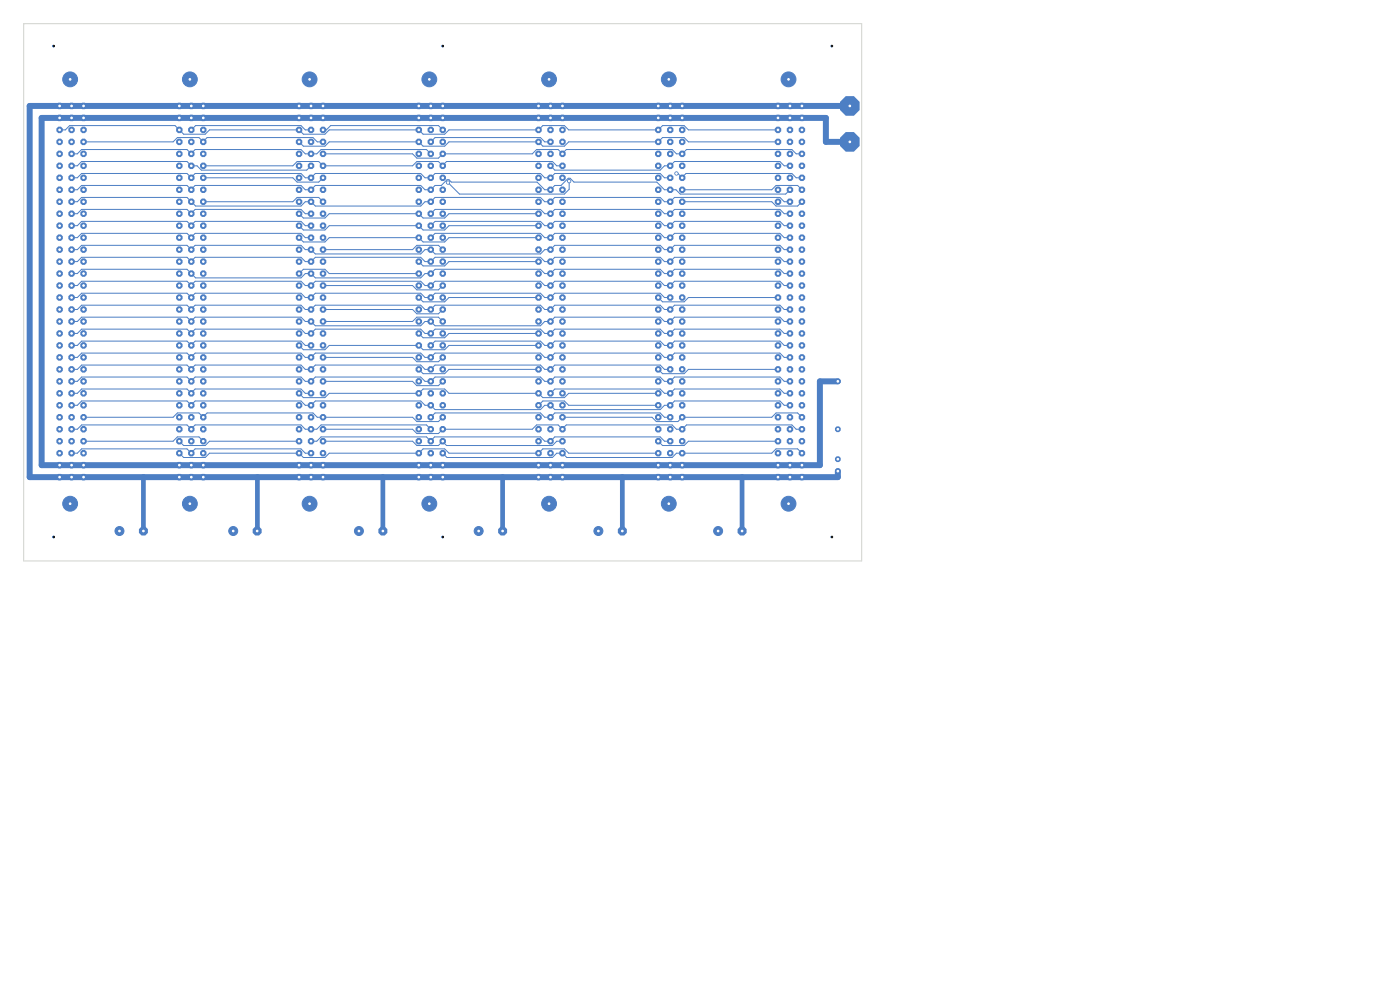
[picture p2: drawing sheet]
<svg xmlns="http://www.w3.org/2000/svg" width="297mm" height="210mm" viewBox="0 0 297 210" stroke-linecap="round" stroke-linejoin="round" font-family="sans-serif">
<circle cx="126.9" cy="112.6" r=".95" fill="#4d7fc4" stroke="#4d7fc4" stroke-width=".21"/>
<circle cx="132" cy="112.6" r="1.03" fill="#4d7fc4"/>
<g fill="#4d7fc4" stroke="#4d7fc4" stroke-width=".21">
<circle cx="91.1" cy="16.8" r="1.57"/>
<circle cx="91.1" cy="106.9" r="1.57"/>
</g>
<g fill="#4d7fc4">
<circle cx="88.8" cy="22.5" r=".74"/>
<circle cx="88.8" cy="25" r=".74"/>
<circle cx="88.8" cy="27.6" r=".74"/>
<circle cx="88.8" cy="30.1" r=".74"/>
<circle cx="88.8" cy="32.6" r=".74"/>
<circle cx="88.8" cy="35.2" r=".74"/>
<circle cx="88.8" cy="37.7" r=".74"/>
<circle cx="88.8" cy="40.3" r=".74"/>
<circle cx="88.8" cy="42.8" r=".74"/>
<circle cx="88.8" cy="45.3" r=".74"/>
<circle cx="88.8" cy="47.9" r=".74"/>
<circle cx="88.8" cy="50.4" r=".74"/>
<circle cx="88.8" cy="53" r=".74"/>
<circle cx="88.8" cy="55.5" r=".74"/>
<circle cx="88.8" cy="58" r=".74"/>
<circle cx="88.8" cy="60.6" r=".74"/>
<circle cx="88.8" cy="63.1" r=".74"/>
<circle cx="88.8" cy="65.7" r=".74"/>
<circle cx="88.8" cy="68.2" r=".74"/>
<circle cx="88.8" cy="70.7" r=".74"/>
<circle cx="88.8" cy="73.3" r=".74"/>
<circle cx="88.8" cy="75.8" r=".74"/>
<circle cx="88.8" cy="78.4" r=".74"/>
<circle cx="88.8" cy="80.9" r=".74"/>
<circle cx="88.8" cy="83.4" r=".74"/>
<circle cx="88.8" cy="86" r=".74"/>
<circle cx="88.8" cy="88.5" r=".74"/>
<circle cx="88.8" cy="91.1" r=".74"/>
<circle cx="88.8" cy="93.6" r=".74"/>
<circle cx="88.8" cy="96.1" r=".74"/>
<circle cx="88.8" cy="98.7" r=".74"/>
<circle cx="88.8" cy="101.2" r=".74"/>
<circle cx="91.4" cy="22.5" r=".74"/>
<circle cx="91.4" cy="25" r=".74"/>
<circle cx="91.4" cy="27.6" r=".74"/>
<circle cx="91.4" cy="30.1" r=".74"/>
<circle cx="91.4" cy="32.6" r=".74"/>
<circle cx="91.4" cy="35.2" r=".74"/>
<circle cx="91.4" cy="37.7" r=".74"/>
<circle cx="91.4" cy="40.3" r=".74"/>
<circle cx="91.4" cy="42.8" r=".74"/>
<circle cx="91.4" cy="45.3" r=".74"/>
<circle cx="91.4" cy="47.9" r=".74"/>
<circle cx="91.4" cy="50.4" r=".74"/>
<circle cx="91.4" cy="53" r=".74"/>
<circle cx="91.4" cy="55.5" r=".74"/>
<circle cx="91.4" cy="58" r=".74"/>
<circle cx="91.4" cy="60.6" r=".74"/>
<circle cx="91.4" cy="63.1" r=".74"/>
<circle cx="91.4" cy="65.7" r=".74"/>
<circle cx="91.4" cy="68.2" r=".74"/>
<circle cx="91.4" cy="70.7" r=".74"/>
<circle cx="91.4" cy="73.3" r=".74"/>
<circle cx="91.4" cy="75.8" r=".74"/>
<circle cx="91.4" cy="78.4" r=".74"/>
<circle cx="91.4" cy="80.9" r=".74"/>
<circle cx="91.4" cy="83.4" r=".74"/>
<circle cx="91.4" cy="86" r=".74"/>
<circle cx="91.4" cy="88.5" r=".74"/>
<circle cx="91.4" cy="91.1" r=".74"/>
<circle cx="91.4" cy="93.6" r=".74"/>
<circle cx="91.4" cy="96.1" r=".74"/>
<circle cx="91.4" cy="98.7" r=".74"/>
<circle cx="91.4" cy="101.2" r=".74"/>
<circle cx="93.9" cy="22.5" r=".74"/>
<circle cx="93.9" cy="25" r=".74"/>
<circle cx="93.9" cy="27.6" r=".74"/>
<circle cx="93.9" cy="30.1" r=".74"/>
<circle cx="93.9" cy="32.6" r=".74"/>
<circle cx="93.9" cy="35.2" r=".74"/>
<circle cx="93.9" cy="37.7" r=".74"/>
<circle cx="93.9" cy="40.3" r=".74"/>
<circle cx="93.9" cy="42.8" r=".74"/>
<circle cx="93.9" cy="45.3" r=".74"/>
<circle cx="93.9" cy="47.9" r=".74"/>
<circle cx="93.9" cy="50.4" r=".74"/>
<circle cx="93.9" cy="53" r=".74"/>
<circle cx="93.9" cy="55.5" r=".74"/>
<circle cx="93.9" cy="58" r=".74"/>
<circle cx="93.9" cy="60.6" r=".74"/>
<circle cx="93.9" cy="63.1" r=".74"/>
<circle cx="93.9" cy="65.7" r=".74"/>
<circle cx="93.9" cy="68.2" r=".74"/>
<circle cx="93.9" cy="70.7" r=".74"/>
<circle cx="93.9" cy="73.3" r=".74"/>
<circle cx="93.9" cy="75.8" r=".74"/>
<circle cx="93.9" cy="78.4" r=".74"/>
<circle cx="93.9" cy="80.9" r=".74"/>
<circle cx="93.9" cy="83.4" r=".74"/>
<circle cx="93.9" cy="86" r=".74"/>
<circle cx="93.9" cy="88.5" r=".74"/>
<circle cx="93.9" cy="91.1" r=".74"/>
<circle cx="93.9" cy="93.6" r=".74"/>
<circle cx="93.9" cy="96.1" r=".74"/>
<circle cx="93.9" cy="98.7" r=".74"/>
<circle cx="93.9" cy="101.2" r=".74"/>
<circle cx="177.7" cy="91.1" r=".66"/>
<circle cx="177.7" cy="80.9" r=".66"/>
<circle cx="177.7" cy="97.4" r=".66"/>
<circle cx="177.7" cy="99.9" r=".66"/>
</g>
<g fill="#4d7fc4" stroke="#4d7fc4" stroke-width=".21">
<circle cx="14.9" cy="16.8" r="1.57"/>
<circle cx="14.9" cy="106.9" r="1.57"/>
</g>
<g fill="#4d7fc4">
<circle cx="12.6" cy="22.5" r=".74"/>
<circle cx="12.6" cy="25" r=".74"/>
<circle cx="12.6" cy="27.6" r=".74"/>
<circle cx="12.6" cy="30.1" r=".74"/>
<circle cx="12.6" cy="32.6" r=".74"/>
<circle cx="12.6" cy="35.2" r=".74"/>
<circle cx="12.6" cy="37.7" r=".74"/>
<circle cx="12.6" cy="40.3" r=".74"/>
<circle cx="12.6" cy="42.8" r=".74"/>
<circle cx="12.6" cy="45.3" r=".74"/>
<circle cx="12.6" cy="47.9" r=".74"/>
<circle cx="12.6" cy="50.4" r=".74"/>
<circle cx="12.6" cy="53" r=".74"/>
<circle cx="12.6" cy="55.5" r=".74"/>
<circle cx="12.6" cy="58" r=".74"/>
<circle cx="12.6" cy="60.6" r=".74"/>
<circle cx="12.6" cy="63.1" r=".74"/>
<circle cx="12.6" cy="65.7" r=".74"/>
<circle cx="12.6" cy="68.2" r=".74"/>
<circle cx="12.6" cy="70.7" r=".74"/>
<circle cx="12.6" cy="73.3" r=".74"/>
<circle cx="12.6" cy="75.8" r=".74"/>
<circle cx="12.6" cy="78.4" r=".74"/>
<circle cx="12.6" cy="80.9" r=".74"/>
<circle cx="12.6" cy="83.4" r=".74"/>
<circle cx="12.6" cy="86" r=".74"/>
<circle cx="12.6" cy="88.5" r=".74"/>
<circle cx="12.6" cy="91.1" r=".74"/>
<circle cx="12.6" cy="93.6" r=".74"/>
<circle cx="12.6" cy="96.1" r=".74"/>
<circle cx="12.6" cy="98.7" r=".74"/>
<circle cx="12.6" cy="101.2" r=".74"/>
<circle cx="15.2" cy="22.5" r=".74"/>
<circle cx="15.2" cy="25" r=".74"/>
<circle cx="15.2" cy="27.6" r=".74"/>
<circle cx="15.2" cy="30.1" r=".74"/>
<circle cx="15.2" cy="32.6" r=".74"/>
<circle cx="15.2" cy="35.2" r=".74"/>
<circle cx="15.2" cy="37.7" r=".74"/>
<circle cx="15.2" cy="40.3" r=".74"/>
<circle cx="15.2" cy="42.8" r=".74"/>
<circle cx="15.2" cy="45.3" r=".74"/>
<circle cx="15.2" cy="47.9" r=".74"/>
<circle cx="15.2" cy="50.4" r=".74"/>
<circle cx="15.2" cy="53" r=".74"/>
<circle cx="15.2" cy="55.5" r=".74"/>
<circle cx="15.2" cy="58" r=".74"/>
<circle cx="15.2" cy="60.6" r=".74"/>
<circle cx="15.2" cy="63.1" r=".74"/>
<circle cx="15.2" cy="65.7" r=".74"/>
<circle cx="15.2" cy="68.2" r=".74"/>
<circle cx="15.2" cy="70.7" r=".74"/>
<circle cx="15.2" cy="73.3" r=".74"/>
<circle cx="15.2" cy="75.8" r=".74"/>
<circle cx="15.2" cy="78.4" r=".74"/>
<circle cx="15.2" cy="80.9" r=".74"/>
<circle cx="15.2" cy="83.4" r=".74"/>
<circle cx="15.2" cy="86" r=".74"/>
<circle cx="15.2" cy="88.5" r=".74"/>
<circle cx="15.2" cy="91.1" r=".74"/>
<circle cx="15.2" cy="93.6" r=".74"/>
<circle cx="15.2" cy="96.1" r=".74"/>
<circle cx="15.2" cy="98.7" r=".74"/>
<circle cx="15.2" cy="101.2" r=".74"/>
<circle cx="17.7" cy="22.5" r=".74"/>
<circle cx="17.7" cy="25" r=".74"/>
<circle cx="17.7" cy="27.6" r=".74"/>
<circle cx="17.7" cy="30.1" r=".74"/>
<circle cx="17.7" cy="32.6" r=".74"/>
<circle cx="17.7" cy="35.2" r=".74"/>
<circle cx="17.7" cy="37.7" r=".74"/>
<circle cx="17.7" cy="40.3" r=".74"/>
<circle cx="17.7" cy="42.8" r=".74"/>
<circle cx="17.7" cy="45.3" r=".74"/>
<circle cx="17.7" cy="47.9" r=".74"/>
<circle cx="17.7" cy="50.4" r=".74"/>
<circle cx="17.7" cy="53" r=".74"/>
<circle cx="17.7" cy="55.5" r=".74"/>
<circle cx="17.7" cy="58" r=".74"/>
<circle cx="17.7" cy="60.6" r=".74"/>
<circle cx="17.7" cy="63.1" r=".74"/>
<circle cx="17.7" cy="65.7" r=".74"/>
<circle cx="17.7" cy="68.2" r=".74"/>
<circle cx="17.7" cy="70.7" r=".74"/>
<circle cx="17.7" cy="73.3" r=".74"/>
<circle cx="17.7" cy="75.8" r=".74"/>
<circle cx="17.7" cy="78.4" r=".74"/>
<circle cx="17.7" cy="80.9" r=".74"/>
<circle cx="17.7" cy="83.4" r=".74"/>
<circle cx="17.7" cy="86" r=".74"/>
<circle cx="17.7" cy="88.5" r=".74"/>
<circle cx="17.7" cy="91.1" r=".74"/>
<circle cx="17.7" cy="93.6" r=".74"/>
<circle cx="17.7" cy="96.1" r=".74"/>
<circle cx="17.7" cy="98.7" r=".74"/>
<circle cx="17.7" cy="101.2" r=".74"/>
</g>
<g fill="#4d7fc4" stroke="#4d7fc4" stroke-width=".21">
<circle cx="40.3" cy="16.8" r="1.57"/>
<circle cx="40.3" cy="106.9" r="1.57"/>
</g>
<g fill="#4d7fc4">
<circle cx="38" cy="22.5" r=".74"/>
<circle cx="38" cy="25" r=".74"/>
<circle cx="38" cy="27.6" r=".74"/>
<circle cx="38" cy="30.1" r=".74"/>
<circle cx="38" cy="32.6" r=".74"/>
<circle cx="38" cy="35.2" r=".74"/>
<circle cx="38" cy="37.7" r=".74"/>
<circle cx="38" cy="40.3" r=".74"/>
<circle cx="38" cy="42.8" r=".74"/>
<circle cx="38" cy="45.3" r=".74"/>
<circle cx="38" cy="47.9" r=".74"/>
<circle cx="38" cy="50.4" r=".74"/>
<circle cx="38" cy="53" r=".74"/>
<circle cx="38" cy="55.5" r=".74"/>
<circle cx="38" cy="58" r=".74"/>
<circle cx="38" cy="60.6" r=".74"/>
<circle cx="38" cy="63.1" r=".74"/>
<circle cx="38" cy="65.7" r=".74"/>
<circle cx="38" cy="68.2" r=".74"/>
<circle cx="38" cy="70.7" r=".74"/>
<circle cx="38" cy="73.3" r=".74"/>
<circle cx="38" cy="75.8" r=".74"/>
<circle cx="38" cy="78.4" r=".74"/>
<circle cx="38" cy="80.9" r=".74"/>
<circle cx="38" cy="83.4" r=".74"/>
<circle cx="38" cy="86" r=".74"/>
<circle cx="38" cy="88.5" r=".74"/>
<circle cx="38" cy="91.1" r=".74"/>
<circle cx="38" cy="93.6" r=".74"/>
<circle cx="38" cy="96.1" r=".74"/>
<circle cx="38" cy="98.7" r=".74"/>
<circle cx="38" cy="101.2" r=".74"/>
<circle cx="40.6" cy="22.5" r=".74"/>
<circle cx="40.6" cy="25" r=".74"/>
<circle cx="40.6" cy="27.6" r=".74"/>
<circle cx="40.6" cy="30.1" r=".74"/>
<circle cx="40.6" cy="32.6" r=".74"/>
<circle cx="40.6" cy="35.2" r=".74"/>
<circle cx="40.6" cy="37.7" r=".74"/>
<circle cx="40.6" cy="40.3" r=".74"/>
<circle cx="40.6" cy="42.8" r=".74"/>
<circle cx="40.6" cy="45.3" r=".74"/>
<circle cx="40.6" cy="47.9" r=".74"/>
<circle cx="40.6" cy="50.4" r=".74"/>
<circle cx="40.6" cy="53" r=".74"/>
<circle cx="40.6" cy="55.5" r=".74"/>
<circle cx="40.6" cy="58" r=".74"/>
<circle cx="40.6" cy="60.6" r=".74"/>
<circle cx="40.6" cy="63.1" r=".74"/>
<circle cx="40.6" cy="65.7" r=".74"/>
<circle cx="40.6" cy="68.2" r=".74"/>
<circle cx="40.6" cy="70.7" r=".74"/>
<circle cx="40.6" cy="73.3" r=".74"/>
<circle cx="40.6" cy="75.8" r=".74"/>
<circle cx="40.6" cy="78.4" r=".74"/>
<circle cx="40.6" cy="80.9" r=".74"/>
<circle cx="40.6" cy="83.4" r=".74"/>
<circle cx="40.6" cy="86" r=".74"/>
<circle cx="40.6" cy="88.5" r=".74"/>
<circle cx="40.6" cy="91.1" r=".74"/>
<circle cx="40.6" cy="93.6" r=".74"/>
<circle cx="40.6" cy="96.1" r=".74"/>
<circle cx="40.6" cy="98.7" r=".74"/>
<circle cx="40.6" cy="101.2" r=".74"/>
<circle cx="43.1" cy="22.5" r=".74"/>
<circle cx="43.1" cy="25" r=".74"/>
<circle cx="43.1" cy="27.6" r=".74"/>
<circle cx="43.1" cy="30.1" r=".74"/>
<circle cx="43.1" cy="32.6" r=".74"/>
<circle cx="43.1" cy="35.2" r=".74"/>
<circle cx="43.1" cy="37.7" r=".74"/>
<circle cx="43.1" cy="40.3" r=".74"/>
<circle cx="43.1" cy="42.8" r=".74"/>
<circle cx="43.1" cy="45.3" r=".74"/>
<circle cx="43.1" cy="47.9" r=".74"/>
<circle cx="43.1" cy="50.4" r=".74"/>
<circle cx="43.1" cy="53" r=".74"/>
<circle cx="43.1" cy="55.5" r=".74"/>
<circle cx="43.1" cy="58" r=".74"/>
<circle cx="43.1" cy="60.6" r=".74"/>
<circle cx="43.1" cy="63.1" r=".74"/>
<circle cx="43.1" cy="65.7" r=".74"/>
<circle cx="43.1" cy="68.2" r=".74"/>
<circle cx="43.1" cy="70.7" r=".74"/>
<circle cx="43.1" cy="73.3" r=".74"/>
<circle cx="43.1" cy="75.8" r=".74"/>
<circle cx="43.1" cy="78.4" r=".74"/>
<circle cx="43.1" cy="80.9" r=".74"/>
<circle cx="43.1" cy="83.4" r=".74"/>
<circle cx="43.1" cy="86" r=".74"/>
<circle cx="43.1" cy="88.5" r=".74"/>
<circle cx="43.1" cy="91.1" r=".74"/>
<circle cx="43.1" cy="93.6" r=".74"/>
<circle cx="43.1" cy="96.1" r=".74"/>
<circle cx="43.1" cy="98.7" r=".74"/>
<circle cx="43.1" cy="101.2" r=".74"/>
</g>
<circle cx="101.5" cy="112.6" r=".95" fill="#4d7fc4" stroke="#4d7fc4" stroke-width=".21"/>
<g fill="#4d7fc4">
<circle cx="106.6" cy="112.6" r="1.03"/>
<circle cx="180.3" cy="22.5" r="2.25"/>
</g>
<circle cx="152.3" cy="112.6" r=".95" fill="#4d7fc4" stroke="#4d7fc4" stroke-width=".21"/>
<circle cx="157.4" cy="112.6" r="1.03" fill="#4d7fc4"/>
<g fill="#4d7fc4" stroke="#4d7fc4" stroke-width=".21">
<circle cx="65.7" cy="16.8" r="1.57"/>
<circle cx="65.7" cy="106.9" r="1.57"/>
</g>
<g fill="#4d7fc4">
<circle cx="63.4" cy="22.5" r=".74"/>
<circle cx="63.4" cy="25" r=".74"/>
<circle cx="63.4" cy="27.6" r=".74"/>
<circle cx="63.4" cy="30.1" r=".74"/>
<circle cx="63.4" cy="32.6" r=".74"/>
<circle cx="63.4" cy="35.2" r=".74"/>
<circle cx="63.4" cy="37.7" r=".74"/>
<circle cx="63.4" cy="40.3" r=".74"/>
<circle cx="63.4" cy="42.8" r=".74"/>
<circle cx="63.4" cy="45.3" r=".74"/>
<circle cx="63.4" cy="47.9" r=".74"/>
<circle cx="63.4" cy="50.4" r=".74"/>
<circle cx="63.4" cy="53" r=".74"/>
<circle cx="63.4" cy="55.5" r=".74"/>
<circle cx="63.4" cy="58" r=".74"/>
<circle cx="63.4" cy="60.6" r=".74"/>
<circle cx="63.4" cy="63.1" r=".74"/>
<circle cx="63.4" cy="65.7" r=".74"/>
<circle cx="63.4" cy="68.2" r=".74"/>
<circle cx="63.4" cy="70.7" r=".74"/>
<circle cx="63.4" cy="73.3" r=".74"/>
<circle cx="63.4" cy="75.8" r=".74"/>
<circle cx="63.4" cy="78.4" r=".74"/>
<circle cx="63.4" cy="80.9" r=".74"/>
<circle cx="63.4" cy="83.4" r=".74"/>
<circle cx="63.4" cy="86" r=".74"/>
<circle cx="63.4" cy="88.5" r=".74"/>
<circle cx="63.4" cy="91.1" r=".74"/>
<circle cx="63.4" cy="93.6" r=".74"/>
<circle cx="63.4" cy="96.1" r=".74"/>
<circle cx="63.4" cy="98.7" r=".74"/>
<circle cx="63.4" cy="101.2" r=".74"/>
<circle cx="66" cy="22.5" r=".74"/>
<circle cx="66" cy="25" r=".74"/>
<circle cx="66" cy="27.6" r=".74"/>
<circle cx="66" cy="30.1" r=".74"/>
<circle cx="66" cy="32.6" r=".74"/>
<circle cx="66" cy="35.2" r=".74"/>
<circle cx="66" cy="37.7" r=".74"/>
<circle cx="66" cy="40.3" r=".74"/>
<circle cx="66" cy="42.8" r=".74"/>
<circle cx="66" cy="45.3" r=".74"/>
<circle cx="66" cy="47.9" r=".74"/>
<circle cx="66" cy="50.4" r=".74"/>
<circle cx="66" cy="53" r=".74"/>
<circle cx="66" cy="55.5" r=".74"/>
<circle cx="66" cy="58" r=".74"/>
<circle cx="66" cy="60.6" r=".74"/>
<circle cx="66" cy="63.1" r=".74"/>
<circle cx="66" cy="65.7" r=".74"/>
<circle cx="66" cy="68.2" r=".74"/>
<circle cx="66" cy="70.7" r=".74"/>
<circle cx="66" cy="73.3" r=".74"/>
<circle cx="66" cy="75.8" r=".74"/>
<circle cx="66" cy="78.4" r=".74"/>
<circle cx="66" cy="80.9" r=".74"/>
<circle cx="66" cy="83.4" r=".74"/>
<circle cx="66" cy="86" r=".74"/>
<circle cx="66" cy="88.5" r=".74"/>
<circle cx="66" cy="91.1" r=".74"/>
<circle cx="66" cy="93.6" r=".74"/>
<circle cx="66" cy="96.1" r=".74"/>
<circle cx="66" cy="98.7" r=".74"/>
<circle cx="66" cy="101.2" r=".74"/>
<circle cx="68.5" cy="22.5" r=".74"/>
<circle cx="68.5" cy="25" r=".74"/>
<circle cx="68.5" cy="27.6" r=".74"/>
<circle cx="68.5" cy="30.1" r=".74"/>
<circle cx="68.5" cy="32.6" r=".74"/>
<circle cx="68.5" cy="35.2" r=".74"/>
<circle cx="68.5" cy="37.7" r=".74"/>
<circle cx="68.5" cy="40.3" r=".74"/>
<circle cx="68.5" cy="42.8" r=".74"/>
<circle cx="68.5" cy="45.3" r=".74"/>
<circle cx="68.5" cy="47.9" r=".74"/>
<circle cx="68.5" cy="50.4" r=".74"/>
<circle cx="68.5" cy="53" r=".74"/>
<circle cx="68.5" cy="55.5" r=".74"/>
<circle cx="68.5" cy="58" r=".74"/>
<circle cx="68.5" cy="60.6" r=".74"/>
<circle cx="68.5" cy="63.1" r=".74"/>
<circle cx="68.5" cy="65.7" r=".74"/>
<circle cx="68.5" cy="68.2" r=".74"/>
<circle cx="68.5" cy="70.7" r=".74"/>
<circle cx="68.5" cy="73.3" r=".74"/>
<circle cx="68.5" cy="75.8" r=".74"/>
<circle cx="68.5" cy="78.4" r=".74"/>
<circle cx="68.5" cy="80.9" r=".74"/>
<circle cx="68.5" cy="83.4" r=".74"/>
<circle cx="68.5" cy="86" r=".74"/>
<circle cx="68.5" cy="88.5" r=".74"/>
<circle cx="68.5" cy="91.1" r=".74"/>
<circle cx="68.5" cy="93.6" r=".74"/>
<circle cx="68.5" cy="96.1" r=".74"/>
<circle cx="68.5" cy="98.7" r=".74"/>
<circle cx="68.5" cy="101.2" r=".74"/>
</g>
<circle cx="25.3" cy="112.6" r=".95" fill="#4d7fc4" stroke="#4d7fc4" stroke-width=".21"/>
<circle cx="30.4" cy="112.6" r="1.03" fill="#4d7fc4"/>
<g fill="#4d7fc4" stroke="#4d7fc4" stroke-width=".21">
<circle cx="167.3" cy="16.8" r="1.57"/>
<circle cx="167.3" cy="106.9" r="1.57"/>
</g>
<g fill="#4d7fc4">
<circle cx="165" cy="22.5" r=".74"/>
<circle cx="165" cy="25" r=".74"/>
<circle cx="165" cy="27.6" r=".74"/>
<circle cx="165" cy="30.1" r=".74"/>
<circle cx="165" cy="32.6" r=".74"/>
<circle cx="165" cy="35.2" r=".74"/>
<circle cx="165" cy="37.7" r=".74"/>
<circle cx="165" cy="40.3" r=".74"/>
<circle cx="165" cy="42.8" r=".74"/>
<circle cx="165" cy="45.3" r=".74"/>
<circle cx="165" cy="47.9" r=".74"/>
<circle cx="165" cy="50.4" r=".74"/>
<circle cx="165" cy="53" r=".74"/>
<circle cx="165" cy="55.5" r=".74"/>
<circle cx="165" cy="58" r=".74"/>
<circle cx="165" cy="60.6" r=".74"/>
<circle cx="165" cy="63.1" r=".74"/>
<circle cx="165" cy="65.7" r=".74"/>
<circle cx="165" cy="68.2" r=".74"/>
<circle cx="165" cy="70.7" r=".74"/>
<circle cx="165" cy="73.3" r=".74"/>
<circle cx="165" cy="75.8" r=".74"/>
<circle cx="165" cy="78.4" r=".74"/>
<circle cx="165" cy="80.9" r=".74"/>
<circle cx="165" cy="83.4" r=".74"/>
<circle cx="165" cy="86" r=".74"/>
<circle cx="165" cy="88.5" r=".74"/>
<circle cx="165" cy="91.1" r=".74"/>
<circle cx="165" cy="93.6" r=".74"/>
<circle cx="165" cy="96.1" r=".74"/>
<circle cx="165" cy="98.7" r=".74"/>
<circle cx="165" cy="101.2" r=".74"/>
<circle cx="167.6" cy="22.5" r=".74"/>
<circle cx="167.6" cy="25" r=".74"/>
<circle cx="167.6" cy="27.6" r=".74"/>
<circle cx="167.6" cy="30.1" r=".74"/>
<circle cx="167.6" cy="32.6" r=".74"/>
<circle cx="167.6" cy="35.2" r=".74"/>
<circle cx="167.6" cy="37.7" r=".74"/>
<circle cx="167.6" cy="40.3" r=".74"/>
<circle cx="167.6" cy="42.8" r=".74"/>
<circle cx="167.6" cy="45.3" r=".74"/>
<circle cx="167.6" cy="47.9" r=".74"/>
<circle cx="167.6" cy="50.4" r=".74"/>
<circle cx="167.6" cy="53" r=".74"/>
<circle cx="167.6" cy="55.5" r=".74"/>
<circle cx="167.6" cy="58" r=".74"/>
<circle cx="167.6" cy="60.6" r=".74"/>
<circle cx="167.6" cy="63.1" r=".74"/>
<circle cx="167.6" cy="65.7" r=".74"/>
<circle cx="167.6" cy="68.2" r=".74"/>
<circle cx="167.6" cy="70.7" r=".74"/>
<circle cx="167.6" cy="73.3" r=".74"/>
<circle cx="167.6" cy="75.8" r=".74"/>
<circle cx="167.6" cy="78.4" r=".74"/>
<circle cx="167.6" cy="80.9" r=".74"/>
<circle cx="167.6" cy="83.4" r=".74"/>
<circle cx="167.6" cy="86" r=".74"/>
<circle cx="167.6" cy="88.5" r=".74"/>
<circle cx="167.6" cy="91.1" r=".74"/>
<circle cx="167.6" cy="93.6" r=".74"/>
<circle cx="167.6" cy="96.1" r=".74"/>
<circle cx="167.6" cy="98.7" r=".74"/>
<circle cx="167.6" cy="101.2" r=".74"/>
<circle cx="170.1" cy="22.5" r=".74"/>
<circle cx="170.1" cy="25" r=".74"/>
<circle cx="170.1" cy="27.6" r=".74"/>
<circle cx="170.1" cy="30.1" r=".74"/>
<circle cx="170.1" cy="32.6" r=".74"/>
<circle cx="170.1" cy="35.2" r=".74"/>
<circle cx="170.1" cy="37.7" r=".74"/>
<circle cx="170.1" cy="40.3" r=".74"/>
<circle cx="170.1" cy="42.8" r=".74"/>
<circle cx="170.1" cy="45.3" r=".74"/>
<circle cx="170.1" cy="47.9" r=".74"/>
<circle cx="170.1" cy="50.4" r=".74"/>
<circle cx="170.1" cy="53" r=".74"/>
<circle cx="170.1" cy="55.5" r=".74"/>
<circle cx="170.1" cy="58" r=".74"/>
<circle cx="170.1" cy="60.6" r=".74"/>
<circle cx="170.1" cy="63.1" r=".74"/>
<circle cx="170.1" cy="65.7" r=".74"/>
<circle cx="170.1" cy="68.2" r=".74"/>
<circle cx="170.1" cy="70.7" r=".74"/>
<circle cx="170.1" cy="73.3" r=".74"/>
<circle cx="170.1" cy="75.8" r=".74"/>
<circle cx="170.1" cy="78.4" r=".74"/>
<circle cx="170.1" cy="80.9" r=".74"/>
<circle cx="170.1" cy="83.4" r=".74"/>
<circle cx="170.1" cy="86" r=".74"/>
<circle cx="170.1" cy="88.5" r=".74"/>
<circle cx="170.1" cy="91.1" r=".74"/>
<circle cx="170.1" cy="93.6" r=".74"/>
<circle cx="170.1" cy="96.1" r=".74"/>
<circle cx="170.1" cy="98.7" r=".74"/>
<circle cx="170.1" cy="101.2" r=".74"/>
<circle cx="180.3" cy="30.1" r="2.25"/>
</g>
<circle cx="76.1" cy="112.6" r=".95" fill="#4d7fc4" stroke="#4d7fc4" stroke-width=".21"/>
<circle cx="81.2" cy="112.6" r="1.03" fill="#4d7fc4"/>
<g fill="#4d7fc4" stroke="#4d7fc4" stroke-width=".21">
<circle cx="141.9" cy="16.8" r="1.57"/>
<circle cx="141.9" cy="106.9" r="1.57"/>
</g>
<g fill="#4d7fc4">
<circle cx="139.6" cy="22.5" r=".74"/>
<circle cx="139.6" cy="25" r=".74"/>
<circle cx="139.6" cy="27.6" r=".74"/>
<circle cx="139.6" cy="30.1" r=".74"/>
<circle cx="139.6" cy="32.6" r=".74"/>
<circle cx="139.6" cy="35.2" r=".74"/>
<circle cx="139.6" cy="37.7" r=".74"/>
<circle cx="139.6" cy="40.3" r=".74"/>
<circle cx="139.6" cy="42.8" r=".74"/>
<circle cx="139.6" cy="45.3" r=".74"/>
<circle cx="139.6" cy="47.9" r=".74"/>
<circle cx="139.6" cy="50.4" r=".74"/>
<circle cx="139.6" cy="53" r=".74"/>
<circle cx="139.6" cy="55.5" r=".74"/>
<circle cx="139.6" cy="58" r=".74"/>
<circle cx="139.6" cy="60.6" r=".74"/>
<circle cx="139.6" cy="63.1" r=".74"/>
<circle cx="139.6" cy="65.7" r=".74"/>
<circle cx="139.6" cy="68.2" r=".74"/>
<circle cx="139.6" cy="70.7" r=".74"/>
<circle cx="139.6" cy="73.3" r=".74"/>
<circle cx="139.6" cy="75.8" r=".74"/>
<circle cx="139.6" cy="78.4" r=".74"/>
<circle cx="139.6" cy="80.9" r=".74"/>
<circle cx="139.6" cy="83.4" r=".74"/>
<circle cx="139.6" cy="86" r=".74"/>
<circle cx="139.6" cy="88.5" r=".74"/>
<circle cx="139.6" cy="91.1" r=".74"/>
<circle cx="139.6" cy="93.6" r=".74"/>
<circle cx="139.6" cy="96.1" r=".74"/>
<circle cx="139.6" cy="98.7" r=".74"/>
<circle cx="139.6" cy="101.2" r=".74"/>
<circle cx="142.2" cy="22.5" r=".74"/>
<circle cx="142.2" cy="25" r=".74"/>
<circle cx="142.2" cy="27.6" r=".74"/>
<circle cx="142.2" cy="30.1" r=".74"/>
<circle cx="142.2" cy="32.6" r=".74"/>
<circle cx="142.2" cy="35.2" r=".74"/>
<circle cx="142.2" cy="37.7" r=".74"/>
<circle cx="142.2" cy="40.3" r=".74"/>
<circle cx="142.2" cy="42.8" r=".74"/>
<circle cx="142.2" cy="45.3" r=".74"/>
<circle cx="142.2" cy="47.9" r=".74"/>
<circle cx="142.2" cy="50.4" r=".74"/>
<circle cx="142.2" cy="53" r=".74"/>
<circle cx="142.2" cy="55.5" r=".74"/>
<circle cx="142.2" cy="58" r=".74"/>
<circle cx="142.2" cy="60.6" r=".74"/>
<circle cx="142.2" cy="63.1" r=".74"/>
<circle cx="142.2" cy="65.7" r=".74"/>
<circle cx="142.2" cy="68.2" r=".74"/>
<circle cx="142.2" cy="70.7" r=".74"/>
<circle cx="142.2" cy="73.3" r=".74"/>
<circle cx="142.2" cy="75.8" r=".74"/>
<circle cx="142.2" cy="78.4" r=".74"/>
<circle cx="142.2" cy="80.9" r=".74"/>
<circle cx="142.2" cy="83.4" r=".74"/>
<circle cx="142.2" cy="86" r=".74"/>
<circle cx="142.2" cy="88.5" r=".74"/>
<circle cx="142.2" cy="91.1" r=".74"/>
<circle cx="142.2" cy="93.6" r=".74"/>
<circle cx="142.2" cy="96.1" r=".74"/>
<circle cx="142.2" cy="98.7" r=".74"/>
<circle cx="142.2" cy="101.2" r=".74"/>
<circle cx="144.7" cy="22.5" r=".74"/>
<circle cx="144.7" cy="25" r=".74"/>
<circle cx="144.7" cy="27.6" r=".74"/>
<circle cx="144.7" cy="30.1" r=".74"/>
<circle cx="144.7" cy="32.6" r=".74"/>
<circle cx="144.7" cy="35.2" r=".74"/>
<circle cx="144.7" cy="37.7" r=".74"/>
<circle cx="144.7" cy="40.3" r=".74"/>
<circle cx="144.7" cy="42.8" r=".74"/>
<circle cx="144.7" cy="45.3" r=".74"/>
<circle cx="144.7" cy="47.9" r=".74"/>
<circle cx="144.7" cy="50.4" r=".74"/>
<circle cx="144.7" cy="53" r=".74"/>
<circle cx="144.7" cy="55.5" r=".74"/>
<circle cx="144.7" cy="58" r=".74"/>
<circle cx="144.7" cy="60.6" r=".74"/>
<circle cx="144.7" cy="63.1" r=".74"/>
<circle cx="144.7" cy="65.7" r=".74"/>
<circle cx="144.7" cy="68.2" r=".74"/>
<circle cx="144.7" cy="70.7" r=".74"/>
<circle cx="144.7" cy="73.3" r=".74"/>
<circle cx="144.7" cy="75.8" r=".74"/>
<circle cx="144.7" cy="78.4" r=".74"/>
<circle cx="144.7" cy="80.9" r=".74"/>
<circle cx="144.7" cy="83.4" r=".74"/>
<circle cx="144.7" cy="86" r=".74"/>
<circle cx="144.7" cy="88.5" r=".74"/>
<circle cx="144.7" cy="91.1" r=".74"/>
<circle cx="144.7" cy="93.6" r=".74"/>
<circle cx="144.7" cy="96.1" r=".74"/>
<circle cx="144.7" cy="98.7" r=".74"/>
<circle cx="144.7" cy="101.2" r=".74"/>
</g>
<circle cx="49.5" cy="112.6" r=".95" fill="#4d7fc4" stroke="#4d7fc4" stroke-width=".21"/>
<circle cx="54.6" cy="112.6" r="1.03" fill="#4d7fc4"/>
<g fill="#4d7fc4" stroke="#4d7fc4" stroke-width=".21">
<circle cx="116.5" cy="16.8" r="1.57"/>
<circle cx="116.5" cy="106.9" r="1.57"/>
</g>
<g fill="#4d7fc4">
<circle cx="114.2" cy="22.5" r=".74"/>
<circle cx="114.2" cy="25" r=".74"/>
<circle cx="114.2" cy="27.6" r=".74"/>
<circle cx="114.2" cy="30.1" r=".74"/>
<circle cx="114.2" cy="32.6" r=".74"/>
<circle cx="114.2" cy="35.2" r=".74"/>
<circle cx="114.2" cy="37.7" r=".74"/>
<circle cx="114.2" cy="40.3" r=".74"/>
<circle cx="114.2" cy="42.8" r=".74"/>
<circle cx="114.2" cy="45.3" r=".74"/>
<circle cx="114.2" cy="47.9" r=".74"/>
<circle cx="114.2" cy="50.4" r=".74"/>
<circle cx="114.2" cy="53" r=".74"/>
<circle cx="114.2" cy="55.5" r=".74"/>
<circle cx="114.2" cy="58" r=".74"/>
<circle cx="114.2" cy="60.6" r=".74"/>
<circle cx="114.2" cy="63.1" r=".74"/>
<circle cx="114.2" cy="65.7" r=".74"/>
<circle cx="114.2" cy="68.2" r=".74"/>
<circle cx="114.2" cy="70.7" r=".74"/>
<circle cx="114.2" cy="73.3" r=".74"/>
<circle cx="114.2" cy="75.8" r=".74"/>
<circle cx="114.2" cy="78.4" r=".74"/>
<circle cx="114.2" cy="80.9" r=".74"/>
<circle cx="114.2" cy="83.4" r=".74"/>
<circle cx="114.2" cy="86" r=".74"/>
<circle cx="114.2" cy="88.5" r=".74"/>
<circle cx="114.2" cy="91.1" r=".74"/>
<circle cx="114.2" cy="93.6" r=".74"/>
<circle cx="114.2" cy="96.1" r=".74"/>
<circle cx="114.2" cy="98.7" r=".74"/>
<circle cx="114.2" cy="101.2" r=".74"/>
<circle cx="116.8" cy="22.5" r=".74"/>
<circle cx="116.8" cy="25" r=".74"/>
<circle cx="116.8" cy="27.6" r=".74"/>
<circle cx="116.8" cy="30.1" r=".74"/>
<circle cx="116.8" cy="32.6" r=".74"/>
<circle cx="116.8" cy="35.2" r=".74"/>
<circle cx="116.8" cy="37.7" r=".74"/>
<circle cx="116.8" cy="40.3" r=".74"/>
<circle cx="116.8" cy="42.8" r=".74"/>
<circle cx="116.8" cy="45.3" r=".74"/>
<circle cx="116.8" cy="47.9" r=".74"/>
<circle cx="116.8" cy="50.4" r=".74"/>
<circle cx="116.8" cy="53" r=".74"/>
<circle cx="116.8" cy="55.5" r=".74"/>
<circle cx="116.8" cy="58" r=".74"/>
<circle cx="116.8" cy="60.6" r=".74"/>
<circle cx="116.8" cy="63.1" r=".74"/>
<circle cx="116.8" cy="65.7" r=".74"/>
<circle cx="116.8" cy="68.2" r=".74"/>
<circle cx="116.8" cy="70.7" r=".74"/>
<circle cx="116.8" cy="73.3" r=".74"/>
<circle cx="116.8" cy="75.8" r=".74"/>
<circle cx="116.8" cy="78.4" r=".74"/>
<circle cx="116.8" cy="80.9" r=".74"/>
<circle cx="116.8" cy="83.4" r=".74"/>
<circle cx="116.8" cy="86" r=".74"/>
<circle cx="116.8" cy="88.5" r=".74"/>
<circle cx="116.8" cy="91.1" r=".74"/>
<circle cx="116.8" cy="93.6" r=".74"/>
<circle cx="116.8" cy="96.1" r=".74"/>
<circle cx="116.8" cy="98.7" r=".74"/>
<circle cx="116.8" cy="101.2" r=".74"/>
<circle cx="119.3" cy="22.5" r=".74"/>
<circle cx="119.3" cy="25" r=".74"/>
<circle cx="119.3" cy="27.6" r=".74"/>
<circle cx="119.3" cy="30.1" r=".74"/>
<circle cx="119.3" cy="32.6" r=".74"/>
<circle cx="119.3" cy="35.2" r=".74"/>
<circle cx="119.3" cy="37.7" r=".74"/>
<circle cx="119.3" cy="40.3" r=".74"/>
<circle cx="119.3" cy="42.8" r=".74"/>
<circle cx="119.3" cy="45.3" r=".74"/>
<circle cx="119.3" cy="47.9" r=".74"/>
<circle cx="119.3" cy="50.4" r=".74"/>
<circle cx="119.3" cy="53" r=".74"/>
<circle cx="119.3" cy="55.5" r=".74"/>
<circle cx="119.3" cy="58" r=".74"/>
<circle cx="119.3" cy="60.6" r=".74"/>
<circle cx="119.3" cy="63.1" r=".74"/>
<circle cx="119.3" cy="65.7" r=".74"/>
<circle cx="119.3" cy="68.2" r=".74"/>
<circle cx="119.3" cy="70.7" r=".74"/>
<circle cx="119.3" cy="73.3" r=".74"/>
<circle cx="119.3" cy="75.8" r=".74"/>
<circle cx="119.3" cy="78.4" r=".74"/>
<circle cx="119.3" cy="80.9" r=".74"/>
<circle cx="119.3" cy="83.4" r=".74"/>
<circle cx="119.3" cy="86" r=".74"/>
<circle cx="119.3" cy="88.5" r=".74"/>
<circle cx="119.3" cy="91.1" r=".74"/>
<circle cx="119.3" cy="93.6" r=".74"/>
<circle cx="119.3" cy="96.1" r=".74"/>
<circle cx="119.3" cy="98.7" r=".74"/>
<circle cx="119.3" cy="101.2" r=".74"/>
</g>
<g fill="#4d7fc4" stroke="#4d7fc4" stroke-width=".21">
<circle cx="143.5" cy="36.8" r=".34"/>
<circle cx="120.7" cy="38.4" r=".34"/>
<circle cx="95" cy="38.7" r=".34"/>
</g>
<g fill="none" stroke="#4d7fc4" stroke-width=".21">
<path d="M12.6 27.6h1.3l.9-1h22.3l1.9 1.9h4.5l.9-.9h19l1 .9h4.5l.9-.9h19l1 .9h4.5l.9-.9h19l1-1h4.5l.9 1h19l1-1h4.5l.9 1h19M15.2 32.6h1.2l.9-.9h22.4l.9 .9 .8-.9h22.5l.9 .9h2.4l.9-.9h22.4l.9 .9M15.2 37.7h1.2l.9-.9h22.4l.9 .9 .8-.9h22.5l.9 .9h1.2l.9-.9h22.4l.9 .9h1.2l.9-.9h22.4l.9 .9h1.2l.9-.9h22.4l.9 .9h1.2M15.2 35.2h1.2l.9-.9h22.4l.9 .9h1.2l.9 .9h22.4l.9-.9M17.7 30.1h19l.9-.9h4.6l.9 .9 .8-.9h22.5l.9 .9h1.2M40.6 27.6l.9-1h22.4l.9 1h1.2M43.1 35.2h19l.9-.9h4.6l.9 .9h19l.9-.9h4.6l.9 .9 .8-.9h22.5l.9 .9h1.2M43.1 37.7h19l.9 .9h4.6l.9-.9M63.4 30.1l1 .9h4.5l.9-.9h19l1 .9h4.5l.9-.9h19l1 .9h4.5l.9-.9h19l1-.9h4.5l.9 .9h19M68.5 32.6h19l.9 .9h4.6l.9-.9h19l.9-.9h4.6l.9 .9 .8-.9h22.5l.9 .9h1.2l.9-.9h22.4l.9 .9h1.2M68.5 27.6h.7l1-1h22.8l.9 1M91.4 30.1l.9-.9h22.4l.9 .9h1.2"/>
<path d="M116.8 35.2l.9 .9h22.4l.9-.9h1.2l.9-.9h22.4l.9 .9h1.2M120.7 38.4v1.8l-1 1h-22.2l-2.5-2.5M143.5 36.8h.3l.9 .9 .8-.9h22.5l.9 .9h1.2M15.2 53h1.2l.9-1h22.4l.9 1 .8-1h22.5l.9 1h1.2l.9 .9h22.4l.9-.9h1.2l.9 .9h22.4l.9-.9h1.2l.9-1h22.4l.9 1h1.2l.9-1h22.4l.9 1h1.2M15.2 55.5h1.2l.9-.9h22.4l.9 .9 .8-.9h22.5l.9 .9h1.2l.9-.9h22.4l.9 .9h1.2l.9-.9h22.4l.9 .9h1.2l.9-.9h22.4l.9 .9h1.2l.9-.9h22.4l.9 .9h1.2M15.2 50.4h1.2l.9-.9h22.4l.9 .9 .8-.9h22.5l.9 .9h1.2M15.2 40.3h1.2l.9-1h22.4l.9 1 .8-1h22.5l.9 1h1.2l.9-1h22.4l.9 1h1.2l.9-1h1.3l1.2-1.2h.4l.6 .5h18.1l1.7 1.7h1.2l.9-1h1.3l1.5-1.5h.5l.8 .8h17.5l1.7 1.7h2.4l.9 .9h22.4l.9-.9M15.2 45.3h1.2l.9-.9h22.4l.9 .9 .8-.9h22.5l.9 .9h1.2M15.2 47.9h1.2l.9-.9h22.4l.9 .9 .8-.9h22.5l.9 .9h1.2M15.2 42.8h1.2l.9-.9h22.4l1.8 1.8h22.4l.9-.9h1.2l.9 .9h22.4l.9-.9h1.2l.9-.9h22.4l.9 .9h1.2l.9-.9h22.4l.9 .9h1.2l.9-.9h22.4l.9 .9h1.2M15.2 58h1.2l.9-.9h22.4l1.8 1.8h22.4l.9-.9h1.2l.9 .9h22.4l.9-.9h1.2l.9-.9h22.4l.9 .9h1.2l.9-.9h22.4l.9 .9h1.2l.9-.9h22.4l.9 .9h1.2M43.1 42.8h19l.9-.9h4.6l.9 .9"/>
<path d="M63.4 58l1-.9h4.5l.9 .9h19M63.4 50.4l1 .9h4.5l.9-.9h19l1 .9h4.5l.9-.9h19M63.4 45.3l1 .9h4.5l.9-.9h19l1 .9h4.5l.9-.9h19M63.4 47.9l1 .9h4.5l.9-.9h19l1 .9h4.5l.9-.9h19M68.5 53h19l.9-1h4.6l.9 1M88.8 55.5l1 .9h4.5l.9-.9h19M91.4 45.3l.9-.9h22.4l.9 .9h1.2l.9-.9h22.4l.9 .9h1.2l.9-.9h22.4l.9 .9h1.2M91.4 47.9l.9-.9h22.4l.9 .9h1.2l.9-.9h22.4l.9 .9h1.2l.9-.9h22.4l.9 .9h1.2M91.4 50.4l.9-.9h22.4l.9 .9h1.2l.9-.9h22.4l.9 .9h1.2l.9-.9h22.4l.9 .9h1.2M144.7 40.3h19l.9-1h4.6l.9 1M144.7 42.8h19l.9 .9h4.6l.9-.9M15.2 78.4h1.2l.9-1h22.4l.9 1 .8-1h22.5l.9 1h1.2l.9-1h22.4l.9 1h1.2l.9-1h22.4l.9 1h1.2l.9-1h22.4l.9 1h1.2"/>
<path d="M15.2 60.6h1.2l.9-.9h22.4l.9 .9 .8-.9h22.5l.9 .9h1.2l.9-.9h22.4l.9 .9h1.2l.9-.9h22.4l.9 .9h1.2l.9-.9h22.4l.9 .9h1.2l.9-.9h22.4l.9 .9h1.2M15.2 63.1h1.2l.9-.9h22.4l.9 .9 .8-.9h22.5l.9 .9h1.2l.9-.9h22.4l.9 .9h1.2l.9-.9h22.4l.9 .9h1.2l.9-.9h22.4l.9 .9h1.2M15.2 65.7h1.2l.9-1h22.4l.9 1 .8-1h22.5l.9 1h1.2l.9-1h22.4l.9 1h1.2l.9-1h22.4l.9 1h1.2l.9-1h22.4l.9 1h1.2l.9-1h22.4l.9 1h1.2M15.2 68.2h1.2l.9-.9h22.4l.9 .9 .8-.9h22.5l.9 .9h1.2l.9 .9h22.4l.9-.9h1.2l.9 .9h22.4l.9-.9h1.2l.9-.9h22.4l.9 .9h1.2l.9-.9h22.4l.9 .9h1.2M15.2 70.7h1.2l.9-.9h22.4l.9 .9 .8-.9h22.5l.9 .9h1.2l.9-.9h22.4l.9 .9h1.2l.9-.9h22.4l.9 .9h1.2l.9-.9h22.4l.9 .9h1.2l.9-.9h22.4l.9 .9h1.2M15.2 73.3h1.2l.9-.9h22.4l.9 .9 .8-.9h22.5l.9 .9h1.2M15.2 75.8h1.2l.9-.9h22.4l.9 .9 .8-.9h22.5l.9 .9h1.2l.9-.9h22.4l.9 .9h1.2l.9-.9h22.4l.9 .9h1.2l.9-.9h22.4l.9 .9h1.2l.9-.9h22.4l.9 .9h1.2M63.4 73.3l1 .9h4.5l.9-.9h19l1 .9h4.5l.9-.9h19M68.5 75.8h19l.9 .9h4.6l.9-.9M68.5 65.7h19l.9 .9h4.6l.9-.9M68.5 60.6h19l.9 .9h4.6l.9-.9M68.5 68.2h19l.9-.9h4.6l.9 .9"/>
<path d="M88.8 70.7l1 .9h4.5l.9-.9h19M88.8 63.1l1 .9h4.5l.9-.9h19M88.8 78.4l1 .9h4.5l.9-.9h19M91.4 73.3l.9-.9h22.4l.9 .9h1.2l.9-.9h22.4l.9 .9h1.2l.9-.9h22.4l.9 .9h1.2M139.6 63.1l1 .9h4.5l.9-.9h19M139.6 78.4l1 .9h4.5l.9-.9h19M15.2 96.1h1.2l.9-.9h22.4l.9 .9 .8-.9h22.5l.9 .9h1.2M15.2 80.9h1.2l.9-.9h22.4l.9 .9 .8-.9h22.5l.9 .9h1.2l.9-.9h22.4l.9 .9h1.2l.9-.9h22.4l.9 .9h1.2l.9-.9h22.4l.9 .9h1.2l.9-.9h22.4l.9 .9h1.2M15.2 83.4h1.2l.9-.9h22.4l.9 .9 .8-.9h22.5l.9 .9h1.2M15.2 86h1.2l.9-.9h22.4l.9 .9 .8-.9h22.5l.9 .9h1.2l.9-.9h22.4l.9 .9h1.2l.9 .9h22.4l.9-.9h1.2l.9 .9h22.4l.9-.9h1.2l.9-.9h22.4l.9 .9h1.2M15.2 91.1h1.2l.9-1h22.4l.9 1 .8-1h22.5l.9 1h2.4l.9-1h22.4l.9 1M17.7 88.5h19l.9-.9h4.6l.9 .9 .8-.9h22.5l.9 .9h20.2l.9 .9h4.6l.9-.9"/>
<path d="M17.7 93.6h19l.9-.9h4.6l.9 .9M38 96.1l1 .9h4.5l.9-.9h19l1 .9h4.5l.9-.9h19l1-.9h4.5l.9 .9h19l1-.9h4.5l.9 .9h19M38 93.6l1 .9h4.5l.9-.9h19M63.4 83.4l1 .9h4.5l.9-.9h19l1-.9h4.5l.9 .9h19l1 .9h4.5l.9-.9h19M66 93.6h1.2l.9-.9h22.4l.9 .9 .8-.9h22.5l.9 .9h1.2l.9-.9h22.4l.9 .9h1.2M68.5 91.1h19l.9 .9h4.6l.9-.9h19l.9-1h4.6l.9 1 .8-1h22.5l.9 1h1.2l.9-1h22.4l.9 1h1.2M68.5 93.6h19l.9 .9h4.6l.9-.9 .8 .9h22.5l.9-.9h1.2M68.5 80.9h19l.9 .9h4.6l.9-.9M91.4 88.5l.9-.9h22.4l.9 .9h1.2l.9-.9h22.4l.9 .9h1.2M93.9 96.1l.9 .9h22.4l.9-.9h1.2l.9 .9h22.4l.9-.9h20.2l.9-.9h4.6l.9 .9M114.2 86l1-.9h4.5l.9 .9h19M116.8 83.4l.9-.9h22.4l.9 .9h1.2l.9-.9h22.4l.9 .9h1.2"/>
<path d="M119.3 88.5h19l.9 .9h4.6l.9-.9h19l.9-.9h4.6l.9 .9M139.6 93.6l1 .9h4.5l.9-.9h19"/>
</g>
<path d="M179 22.5h-172.7v78.7h171.4v-1.3M180.3 30.1h-5.1v-5.1h-166.4v73.7h165.1v-17.8h3.8" fill="none" stroke="#4d7fc4" stroke-width="1.3"/>
<path d="M179 22.5h1.3M30.4 101.2v11.4M54.6 101.2v11.4M81.2 101.2v11.4M106.6 101.2v11.4M132 101.2v11.4M157.4 101.2v11.4" fill="none" stroke="#4d7fc4" stroke-width="1"/>
<path d="M5 5h177.8v114h-177.8z" fill="none" stroke="#d0d2cd" stroke-width=".21"/>
<g fill="#fff" stroke="#fff" stroke-width=".21">
<circle cx="143.5" cy="36.8" r=".17"/>
<circle cx="120.7" cy="38.4" r=".17"/>
<circle cx="95" cy="38.7" r=".17"/>
<circle cx="126.9" cy="112.6" r=".18"/>
<circle cx="132" cy="112.6" r=".18"/>
<circle cx="91.1" cy="16.8" r=".18"/>
<circle cx="91.1" cy="106.9" r=".18"/>
<circle cx="88.8" cy="22.5" r=".18"/>
<circle cx="88.8" cy="25" r=".18"/>
<circle cx="88.8" cy="27.6" r=".18"/>
<circle cx="88.8" cy="30.1" r=".18"/>
<circle cx="88.8" cy="32.6" r=".18"/>
<circle cx="88.8" cy="35.2" r=".18"/>
<circle cx="88.8" cy="37.7" r=".18"/>
<circle cx="88.8" cy="40.3" r=".18"/>
<circle cx="88.8" cy="42.8" r=".18"/>
<circle cx="88.8" cy="45.3" r=".18"/>
<circle cx="88.8" cy="47.9" r=".18"/>
<circle cx="88.8" cy="50.4" r=".18"/>
<circle cx="88.8" cy="53" r=".18"/>
<circle cx="88.8" cy="55.5" r=".18"/>
<circle cx="88.8" cy="58" r=".18"/>
<circle cx="88.8" cy="60.6" r=".18"/>
<circle cx="88.8" cy="63.1" r=".18"/>
<circle cx="88.8" cy="65.7" r=".18"/>
<circle cx="88.8" cy="68.2" r=".18"/>
<circle cx="88.8" cy="70.7" r=".18"/>
<circle cx="88.8" cy="73.3" r=".18"/>
<circle cx="88.8" cy="75.8" r=".18"/>
<circle cx="88.8" cy="78.4" r=".18"/>
<circle cx="88.8" cy="80.9" r=".18"/>
<circle cx="88.8" cy="83.4" r=".18"/>
<circle cx="88.8" cy="86" r=".18"/>
<circle cx="88.8" cy="88.5" r=".18"/>
<circle cx="88.8" cy="91.1" r=".18"/>
<circle cx="88.8" cy="93.6" r=".18"/>
<circle cx="88.8" cy="96.1" r=".18"/>
<circle cx="88.8" cy="98.7" r=".18"/>
<circle cx="88.8" cy="101.2" r=".18"/>
<circle cx="91.4" cy="22.5" r=".18"/>
<circle cx="91.4" cy="25" r=".18"/>
<circle cx="91.4" cy="27.6" r=".18"/>
<circle cx="91.4" cy="30.1" r=".18"/>
<circle cx="91.4" cy="32.6" r=".18"/>
<circle cx="91.4" cy="35.2" r=".18"/>
<circle cx="91.4" cy="37.7" r=".18"/>
<circle cx="91.4" cy="40.3" r=".18"/>
<circle cx="91.4" cy="42.8" r=".18"/>
<circle cx="91.4" cy="45.3" r=".18"/>
<circle cx="91.4" cy="47.9" r=".18"/>
<circle cx="91.4" cy="50.4" r=".18"/>
<circle cx="91.4" cy="53" r=".18"/>
<circle cx="91.4" cy="55.5" r=".18"/>
<circle cx="91.4" cy="58" r=".18"/>
<circle cx="91.4" cy="60.6" r=".18"/>
<circle cx="91.4" cy="63.1" r=".18"/>
<circle cx="91.4" cy="65.7" r=".18"/>
<circle cx="91.4" cy="68.2" r=".18"/>
<circle cx="91.4" cy="70.7" r=".18"/>
<circle cx="91.4" cy="73.3" r=".18"/>
<circle cx="91.4" cy="75.8" r=".18"/>
<circle cx="91.4" cy="78.4" r=".18"/>
<circle cx="91.4" cy="80.9" r=".18"/>
<circle cx="91.4" cy="83.4" r=".18"/>
<circle cx="91.4" cy="86" r=".18"/>
<circle cx="91.4" cy="88.5" r=".18"/>
<circle cx="91.4" cy="91.1" r=".18"/>
<circle cx="91.4" cy="93.6" r=".18"/>
<circle cx="91.4" cy="96.1" r=".18"/>
<circle cx="91.4" cy="98.7" r=".18"/>
<circle cx="91.4" cy="101.2" r=".18"/>
<circle cx="93.9" cy="22.5" r=".18"/>
<circle cx="93.9" cy="25" r=".18"/>
<circle cx="93.9" cy="27.6" r=".18"/>
<circle cx="93.9" cy="30.1" r=".18"/>
<circle cx="93.9" cy="32.6" r=".18"/>
<circle cx="93.9" cy="35.2" r=".18"/>
<circle cx="93.9" cy="37.7" r=".18"/>
<circle cx="93.9" cy="40.3" r=".18"/>
<circle cx="93.9" cy="42.8" r=".18"/>
<circle cx="93.9" cy="45.3" r=".18"/>
<circle cx="93.9" cy="47.9" r=".18"/>
<circle cx="93.9" cy="50.4" r=".18"/>
<circle cx="93.9" cy="53" r=".18"/>
<circle cx="93.9" cy="55.5" r=".18"/>
<circle cx="93.9" cy="58" r=".18"/>
<circle cx="93.9" cy="60.6" r=".18"/>
<circle cx="93.9" cy="63.1" r=".18"/>
<circle cx="93.9" cy="65.7" r=".18"/>
<circle cx="93.9" cy="68.2" r=".18"/>
<circle cx="93.9" cy="70.7" r=".18"/>
<circle cx="93.9" cy="73.3" r=".18"/>
<circle cx="93.9" cy="75.8" r=".18"/>
<circle cx="93.9" cy="78.4" r=".18"/>
<circle cx="93.9" cy="80.9" r=".18"/>
<circle cx="93.9" cy="83.4" r=".18"/>
<circle cx="93.9" cy="86" r=".18"/>
<circle cx="93.9" cy="88.5" r=".18"/>
<circle cx="93.9" cy="91.1" r=".18"/>
<circle cx="93.9" cy="93.6" r=".18"/>
<circle cx="93.9" cy="96.1" r=".18"/>
<circle cx="93.9" cy="98.7" r=".18"/>
<circle cx="93.9" cy="101.2" r=".18"/>
<circle cx="177.7" cy="91.1" r=".18"/>
<circle cx="177.7" cy="80.9" r=".18"/>
<circle cx="177.7" cy="97.4" r=".18"/>
<circle cx="177.7" cy="99.9" r=".18"/>
<circle cx="14.9" cy="16.8" r=".17"/>
<circle cx="14.9" cy="106.9" r=".17"/>
<circle cx="12.6" cy="22.5" r=".17"/>
<circle cx="12.6" cy="25" r=".17"/>
<circle cx="12.6" cy="27.6" r=".17"/>
<circle cx="12.6" cy="30.1" r=".17"/>
<circle cx="12.6" cy="32.6" r=".17"/>
<circle cx="12.6" cy="35.2" r=".17"/>
<circle cx="12.6" cy="37.7" r=".17"/>
<circle cx="12.6" cy="40.3" r=".17"/>
<circle cx="12.6" cy="42.8" r=".17"/>
<circle cx="12.6" cy="45.3" r=".17"/>
<circle cx="12.6" cy="47.9" r=".17"/>
<circle cx="12.6" cy="50.4" r=".17"/>
<circle cx="12.6" cy="53" r=".17"/>
<circle cx="12.6" cy="55.5" r=".17"/>
<circle cx="12.6" cy="58" r=".17"/>
<circle cx="12.6" cy="60.6" r=".17"/>
<circle cx="12.6" cy="63.1" r=".17"/>
<circle cx="12.6" cy="65.7" r=".17"/>
<circle cx="12.6" cy="68.2" r=".17"/>
<circle cx="12.6" cy="70.7" r=".17"/>
<circle cx="12.6" cy="73.3" r=".17"/>
<circle cx="12.6" cy="75.8" r=".17"/>
<circle cx="12.6" cy="78.4" r=".17"/>
<circle cx="12.6" cy="80.9" r=".17"/>
<circle cx="12.6" cy="83.4" r=".17"/>
<circle cx="12.6" cy="86" r=".17"/>
<circle cx="12.6" cy="88.5" r=".17"/>
<circle cx="12.6" cy="91.1" r=".17"/>
<circle cx="12.6" cy="93.6" r=".17"/>
<circle cx="12.6" cy="96.1" r=".17"/>
<circle cx="12.6" cy="98.7" r=".17"/>
<circle cx="12.6" cy="101.2" r=".17"/>
<circle cx="15.2" cy="22.5" r=".17"/>
<circle cx="15.2" cy="25" r=".17"/>
<circle cx="15.2" cy="27.6" r=".17"/>
<circle cx="15.2" cy="30.1" r=".17"/>
<circle cx="15.2" cy="32.6" r=".17"/>
<circle cx="15.2" cy="35.2" r=".17"/>
<circle cx="15.2" cy="37.7" r=".17"/>
<circle cx="15.2" cy="40.3" r=".17"/>
<circle cx="15.2" cy="42.8" r=".17"/>
<circle cx="15.2" cy="45.3" r=".17"/>
<circle cx="15.2" cy="47.9" r=".17"/>
<circle cx="15.2" cy="50.4" r=".17"/>
<circle cx="15.2" cy="53" r=".17"/>
<circle cx="15.2" cy="55.5" r=".17"/>
<circle cx="15.2" cy="58" r=".17"/>
<circle cx="15.2" cy="60.6" r=".17"/>
<circle cx="15.2" cy="63.1" r=".17"/>
<circle cx="15.2" cy="65.7" r=".17"/>
<circle cx="15.2" cy="68.2" r=".17"/>
<circle cx="15.2" cy="70.7" r=".17"/>
<circle cx="15.2" cy="73.3" r=".17"/>
<circle cx="15.2" cy="75.8" r=".17"/>
<circle cx="15.2" cy="78.4" r=".17"/>
<circle cx="15.2" cy="80.9" r=".17"/>
<circle cx="15.2" cy="83.4" r=".17"/>
<circle cx="15.2" cy="86" r=".17"/>
<circle cx="15.2" cy="88.5" r=".17"/>
<circle cx="15.2" cy="91.1" r=".17"/>
<circle cx="15.2" cy="93.6" r=".17"/>
<circle cx="15.2" cy="96.1" r=".17"/>
<circle cx="15.2" cy="98.7" r=".17"/>
<circle cx="15.2" cy="101.2" r=".17"/>
<circle cx="17.7" cy="22.5" r=".17"/>
<circle cx="17.7" cy="25" r=".17"/>
<circle cx="17.7" cy="27.6" r=".17"/>
<circle cx="17.7" cy="30.1" r=".17"/>
<circle cx="17.7" cy="32.6" r=".17"/>
<circle cx="17.7" cy="35.2" r=".17"/>
<circle cx="17.7" cy="37.7" r=".17"/>
<circle cx="17.7" cy="40.3" r=".17"/>
<circle cx="17.7" cy="42.8" r=".17"/>
<circle cx="17.7" cy="45.3" r=".17"/>
<circle cx="17.7" cy="47.9" r=".17"/>
<circle cx="17.7" cy="50.4" r=".17"/>
<circle cx="17.7" cy="53" r=".17"/>
<circle cx="17.7" cy="55.5" r=".17"/>
<circle cx="17.7" cy="58" r=".17"/>
<circle cx="17.7" cy="60.6" r=".17"/>
<circle cx="17.7" cy="63.1" r=".17"/>
<circle cx="17.7" cy="65.7" r=".17"/>
<circle cx="17.7" cy="68.2" r=".17"/>
<circle cx="17.7" cy="70.7" r=".17"/>
<circle cx="17.7" cy="73.3" r=".17"/>
<circle cx="17.7" cy="75.8" r=".17"/>
<circle cx="17.7" cy="78.4" r=".17"/>
<circle cx="17.7" cy="80.9" r=".17"/>
<circle cx="17.7" cy="83.4" r=".17"/>
<circle cx="17.7" cy="86" r=".17"/>
<circle cx="17.7" cy="88.5" r=".17"/>
<circle cx="17.7" cy="91.1" r=".17"/>
<circle cx="17.7" cy="93.6" r=".17"/>
<circle cx="17.7" cy="96.1" r=".17"/>
<circle cx="17.7" cy="98.7" r=".17"/>
<circle cx="17.7" cy="101.2" r=".17"/>
<circle cx="40.3" cy="16.8" r=".18"/>
<circle cx="40.3" cy="106.9" r=".18"/>
<circle cx="38" cy="22.5" r=".18"/>
<circle cx="38" cy="25" r=".18"/>
<circle cx="38" cy="27.6" r=".18"/>
<circle cx="38" cy="30.1" r=".18"/>
<circle cx="38" cy="32.6" r=".18"/>
<circle cx="38" cy="35.2" r=".18"/>
<circle cx="38" cy="37.7" r=".18"/>
<circle cx="38" cy="40.3" r=".18"/>
<circle cx="38" cy="42.8" r=".18"/>
<circle cx="38" cy="45.3" r=".18"/>
<circle cx="38" cy="47.9" r=".18"/>
<circle cx="38" cy="50.4" r=".18"/>
<circle cx="38" cy="53" r=".18"/>
<circle cx="38" cy="55.5" r=".18"/>
<circle cx="38" cy="58" r=".18"/>
<circle cx="38" cy="60.6" r=".18"/>
<circle cx="38" cy="63.1" r=".18"/>
<circle cx="38" cy="65.7" r=".18"/>
<circle cx="38" cy="68.2" r=".18"/>
<circle cx="38" cy="70.7" r=".18"/>
<circle cx="38" cy="73.3" r=".18"/>
<circle cx="38" cy="75.8" r=".18"/>
<circle cx="38" cy="78.4" r=".18"/>
<circle cx="38" cy="80.9" r=".18"/>
<circle cx="38" cy="83.4" r=".18"/>
<circle cx="38" cy="86" r=".18"/>
<circle cx="38" cy="88.5" r=".18"/>
<circle cx="38" cy="91.1" r=".18"/>
<circle cx="38" cy="93.6" r=".18"/>
<circle cx="38" cy="96.1" r=".18"/>
<circle cx="38" cy="98.7" r=".18"/>
<circle cx="38" cy="101.2" r=".18"/>
<circle cx="40.6" cy="22.5" r=".18"/>
<circle cx="40.6" cy="25" r=".18"/>
<circle cx="40.6" cy="27.6" r=".18"/>
<circle cx="40.6" cy="30.1" r=".18"/>
<circle cx="40.6" cy="32.6" r=".18"/>
<circle cx="40.6" cy="35.2" r=".18"/>
<circle cx="40.6" cy="37.7" r=".18"/>
<circle cx="40.6" cy="40.3" r=".18"/>
<circle cx="40.6" cy="42.8" r=".18"/>
<circle cx="40.6" cy="45.3" r=".18"/>
<circle cx="40.6" cy="47.9" r=".18"/>
<circle cx="40.6" cy="50.4" r=".18"/>
<circle cx="40.6" cy="53" r=".18"/>
<circle cx="40.6" cy="55.5" r=".18"/>
<circle cx="40.6" cy="58" r=".18"/>
<circle cx="40.6" cy="60.6" r=".18"/>
<circle cx="40.6" cy="63.1" r=".18"/>
<circle cx="40.6" cy="65.7" r=".18"/>
<circle cx="40.6" cy="68.2" r=".18"/>
<circle cx="40.6" cy="70.7" r=".18"/>
<circle cx="40.6" cy="73.3" r=".18"/>
<circle cx="40.6" cy="75.8" r=".18"/>
<circle cx="40.6" cy="78.4" r=".18"/>
<circle cx="40.6" cy="80.9" r=".18"/>
<circle cx="40.6" cy="83.4" r=".18"/>
<circle cx="40.6" cy="86" r=".18"/>
<circle cx="40.6" cy="88.5" r=".18"/>
<circle cx="40.6" cy="91.1" r=".18"/>
<circle cx="40.6" cy="93.6" r=".18"/>
<circle cx="40.6" cy="96.1" r=".18"/>
<circle cx="40.6" cy="98.7" r=".18"/>
<circle cx="40.6" cy="101.2" r=".18"/>
<circle cx="43.1" cy="22.5" r=".18"/>
<circle cx="43.1" cy="25" r=".18"/>
<circle cx="43.1" cy="27.6" r=".18"/>
<circle cx="43.1" cy="30.1" r=".18"/>
<circle cx="43.1" cy="32.6" r=".18"/>
<circle cx="43.1" cy="35.2" r=".18"/>
<circle cx="43.1" cy="37.7" r=".18"/>
<circle cx="43.1" cy="40.3" r=".18"/>
<circle cx="43.1" cy="42.8" r=".18"/>
<circle cx="43.1" cy="45.3" r=".18"/>
<circle cx="43.1" cy="47.9" r=".18"/>
<circle cx="43.1" cy="50.4" r=".18"/>
<circle cx="43.1" cy="53" r=".18"/>
<circle cx="43.1" cy="55.5" r=".18"/>
<circle cx="43.1" cy="58" r=".18"/>
<circle cx="43.1" cy="60.6" r=".18"/>
<circle cx="43.1" cy="63.1" r=".18"/>
<circle cx="43.1" cy="65.7" r=".18"/>
<circle cx="43.1" cy="68.2" r=".18"/>
<circle cx="43.1" cy="70.7" r=".18"/>
<circle cx="43.1" cy="73.3" r=".18"/>
<circle cx="43.1" cy="75.8" r=".18"/>
<circle cx="43.1" cy="78.4" r=".18"/>
<circle cx="43.1" cy="80.9" r=".18"/>
<circle cx="43.1" cy="83.4" r=".18"/>
<circle cx="43.1" cy="86" r=".18"/>
<circle cx="43.1" cy="88.5" r=".18"/>
<circle cx="43.1" cy="91.1" r=".18"/>
<circle cx="43.1" cy="93.6" r=".18"/>
<circle cx="43.1" cy="96.1" r=".18"/>
<circle cx="43.1" cy="98.7" r=".18"/>
<circle cx="43.1" cy="101.2" r=".18"/>
<circle cx="101.5" cy="112.6" r=".18"/>
<circle cx="106.6" cy="112.6" r=".18"/>
<circle cx="180.3" cy="22.5" r=".18"/>
<circle cx="152.3" cy="112.6" r=".18"/>
<circle cx="157.4" cy="112.6" r=".18"/>
<circle cx="65.7" cy="16.8" r=".18"/>
<circle cx="65.7" cy="106.9" r=".18"/>
<circle cx="63.4" cy="22.5" r=".18"/>
<circle cx="63.4" cy="25" r=".18"/>
<circle cx="63.4" cy="27.6" r=".18"/>
<circle cx="63.4" cy="30.1" r=".18"/>
<circle cx="63.4" cy="32.6" r=".18"/>
<circle cx="63.4" cy="35.2" r=".18"/>
<circle cx="63.4" cy="37.7" r=".18"/>
<circle cx="63.4" cy="40.3" r=".18"/>
<circle cx="63.4" cy="42.8" r=".18"/>
<circle cx="63.4" cy="45.3" r=".18"/>
<circle cx="63.4" cy="47.9" r=".18"/>
<circle cx="63.4" cy="50.4" r=".18"/>
<circle cx="63.4" cy="53" r=".18"/>
<circle cx="63.4" cy="55.5" r=".18"/>
<circle cx="63.4" cy="58" r=".18"/>
<circle cx="63.4" cy="60.6" r=".18"/>
<circle cx="63.4" cy="63.1" r=".18"/>
<circle cx="63.4" cy="65.7" r=".18"/>
<circle cx="63.4" cy="68.2" r=".18"/>
<circle cx="63.4" cy="70.7" r=".18"/>
<circle cx="63.4" cy="73.3" r=".18"/>
<circle cx="63.4" cy="75.8" r=".18"/>
<circle cx="63.4" cy="78.4" r=".18"/>
<circle cx="63.4" cy="80.9" r=".18"/>
<circle cx="63.4" cy="83.4" r=".18"/>
<circle cx="63.4" cy="86" r=".18"/>
<circle cx="63.4" cy="88.5" r=".18"/>
<circle cx="63.4" cy="91.1" r=".18"/>
<circle cx="63.4" cy="93.6" r=".18"/>
<circle cx="63.4" cy="96.1" r=".18"/>
<circle cx="63.4" cy="98.7" r=".18"/>
<circle cx="63.4" cy="101.2" r=".18"/>
<circle cx="66" cy="22.5" r=".18"/>
<circle cx="66" cy="25" r=".18"/>
<circle cx="66" cy="27.6" r=".18"/>
<circle cx="66" cy="30.1" r=".18"/>
<circle cx="66" cy="32.6" r=".18"/>
<circle cx="66" cy="35.2" r=".18"/>
<circle cx="66" cy="37.7" r=".18"/>
<circle cx="66" cy="40.3" r=".18"/>
<circle cx="66" cy="42.8" r=".18"/>
<circle cx="66" cy="45.3" r=".18"/>
<circle cx="66" cy="47.9" r=".18"/>
<circle cx="66" cy="50.4" r=".18"/>
<circle cx="66" cy="53" r=".18"/>
<circle cx="66" cy="55.5" r=".18"/>
<circle cx="66" cy="58" r=".18"/>
<circle cx="66" cy="60.6" r=".18"/>
<circle cx="66" cy="63.1" r=".18"/>
<circle cx="66" cy="65.7" r=".18"/>
<circle cx="66" cy="68.2" r=".18"/>
<circle cx="66" cy="70.7" r=".18"/>
<circle cx="66" cy="73.3" r=".18"/>
<circle cx="66" cy="75.8" r=".18"/>
<circle cx="66" cy="78.4" r=".18"/>
<circle cx="66" cy="80.9" r=".18"/>
<circle cx="66" cy="83.4" r=".18"/>
<circle cx="66" cy="86" r=".18"/>
<circle cx="66" cy="88.5" r=".18"/>
<circle cx="66" cy="91.1" r=".18"/>
<circle cx="66" cy="93.6" r=".18"/>
<circle cx="66" cy="96.1" r=".18"/>
<circle cx="66" cy="98.7" r=".18"/>
<circle cx="66" cy="101.2" r=".18"/>
<circle cx="68.5" cy="22.5" r=".18"/>
<circle cx="68.5" cy="25" r=".18"/>
<circle cx="68.5" cy="27.6" r=".18"/>
<circle cx="68.5" cy="30.1" r=".18"/>
<circle cx="68.5" cy="32.6" r=".18"/>
<circle cx="68.5" cy="35.2" r=".18"/>
<circle cx="68.5" cy="37.7" r=".18"/>
<circle cx="68.5" cy="40.3" r=".18"/>
<circle cx="68.5" cy="42.8" r=".18"/>
<circle cx="68.5" cy="45.3" r=".18"/>
<circle cx="68.5" cy="47.9" r=".18"/>
<circle cx="68.5" cy="50.4" r=".18"/>
<circle cx="68.5" cy="53" r=".18"/>
<circle cx="68.5" cy="55.5" r=".18"/>
<circle cx="68.5" cy="58" r=".18"/>
<circle cx="68.5" cy="60.6" r=".18"/>
<circle cx="68.5" cy="63.1" r=".18"/>
<circle cx="68.5" cy="65.7" r=".18"/>
<circle cx="68.5" cy="68.2" r=".18"/>
<circle cx="68.5" cy="70.7" r=".18"/>
<circle cx="68.5" cy="73.3" r=".18"/>
<circle cx="68.5" cy="75.8" r=".18"/>
<circle cx="68.5" cy="78.4" r=".18"/>
<circle cx="68.5" cy="80.9" r=".18"/>
<circle cx="68.5" cy="83.4" r=".18"/>
<circle cx="68.5" cy="86" r=".18"/>
<circle cx="68.5" cy="88.5" r=".18"/>
<circle cx="68.5" cy="91.1" r=".18"/>
<circle cx="68.5" cy="93.6" r=".18"/>
<circle cx="68.5" cy="96.1" r=".18"/>
<circle cx="68.5" cy="98.7" r=".18"/>
<circle cx="68.5" cy="101.2" r=".18"/>
<circle cx="25.3" cy="112.6" r=".17"/>
<circle cx="30.4" cy="112.6" r=".18"/>
<circle cx="167.3" cy="16.8" r=".18"/>
<circle cx="167.3" cy="106.9" r=".18"/>
<circle cx="165" cy="22.5" r=".18"/>
<circle cx="165" cy="25" r=".18"/>
<circle cx="165" cy="27.6" r=".18"/>
<circle cx="165" cy="30.1" r=".18"/>
<circle cx="165" cy="32.6" r=".18"/>
<circle cx="165" cy="35.2" r=".18"/>
<circle cx="165" cy="37.7" r=".18"/>
<circle cx="165" cy="40.3" r=".18"/>
<circle cx="165" cy="42.8" r=".18"/>
<circle cx="165" cy="45.3" r=".18"/>
<circle cx="165" cy="47.9" r=".18"/>
<circle cx="165" cy="50.4" r=".18"/>
<circle cx="165" cy="53" r=".18"/>
<circle cx="165" cy="55.5" r=".18"/>
<circle cx="165" cy="58" r=".18"/>
<circle cx="165" cy="60.6" r=".18"/>
<circle cx="165" cy="63.1" r=".18"/>
<circle cx="165" cy="65.7" r=".18"/>
<circle cx="165" cy="68.2" r=".18"/>
<circle cx="165" cy="70.7" r=".18"/>
<circle cx="165" cy="73.3" r=".18"/>
<circle cx="165" cy="75.8" r=".18"/>
<circle cx="165" cy="78.4" r=".18"/>
<circle cx="165" cy="80.9" r=".18"/>
<circle cx="165" cy="83.4" r=".18"/>
<circle cx="165" cy="86" r=".18"/>
<circle cx="165" cy="88.5" r=".18"/>
<circle cx="165" cy="91.1" r=".18"/>
<circle cx="165" cy="93.6" r=".18"/>
<circle cx="165" cy="96.1" r=".18"/>
<circle cx="165" cy="98.7" r=".18"/>
<circle cx="165" cy="101.2" r=".18"/>
<circle cx="167.6" cy="22.5" r=".18"/>
<circle cx="167.6" cy="25" r=".18"/>
<circle cx="167.6" cy="27.6" r=".18"/>
<circle cx="167.6" cy="30.1" r=".18"/>
<circle cx="167.6" cy="32.6" r=".18"/>
<circle cx="167.6" cy="35.2" r=".18"/>
<circle cx="167.6" cy="37.7" r=".18"/>
<circle cx="167.6" cy="40.3" r=".18"/>
<circle cx="167.6" cy="42.8" r=".18"/>
<circle cx="167.6" cy="45.3" r=".18"/>
<circle cx="167.6" cy="47.9" r=".18"/>
<circle cx="167.6" cy="50.4" r=".18"/>
<circle cx="167.6" cy="53" r=".18"/>
<circle cx="167.6" cy="55.5" r=".18"/>
<circle cx="167.6" cy="58" r=".18"/>
<circle cx="167.6" cy="60.6" r=".18"/>
<circle cx="167.6" cy="63.1" r=".18"/>
<circle cx="167.6" cy="65.7" r=".18"/>
<circle cx="167.6" cy="68.2" r=".18"/>
<circle cx="167.6" cy="70.7" r=".18"/>
<circle cx="167.6" cy="73.3" r=".18"/>
<circle cx="167.6" cy="75.8" r=".18"/>
<circle cx="167.6" cy="78.4" r=".18"/>
<circle cx="167.6" cy="80.9" r=".18"/>
<circle cx="167.6" cy="83.4" r=".18"/>
<circle cx="167.6" cy="86" r=".18"/>
<circle cx="167.6" cy="88.5" r=".18"/>
<circle cx="167.6" cy="91.1" r=".18"/>
<circle cx="167.6" cy="93.6" r=".18"/>
<circle cx="167.6" cy="96.1" r=".18"/>
<circle cx="167.6" cy="98.7" r=".18"/>
<circle cx="167.6" cy="101.2" r=".18"/>
<circle cx="170.1" cy="22.5" r=".18"/>
<circle cx="170.1" cy="25" r=".18"/>
<circle cx="170.1" cy="27.6" r=".18"/>
<circle cx="170.1" cy="30.1" r=".18"/>
<circle cx="170.1" cy="32.6" r=".18"/>
<circle cx="170.1" cy="35.2" r=".18"/>
<circle cx="170.1" cy="37.7" r=".18"/>
<circle cx="170.1" cy="40.3" r=".18"/>
<circle cx="170.1" cy="42.8" r=".18"/>
<circle cx="170.1" cy="45.3" r=".18"/>
<circle cx="170.1" cy="47.9" r=".18"/>
<circle cx="170.1" cy="50.4" r=".18"/>
<circle cx="170.1" cy="53" r=".18"/>
<circle cx="170.1" cy="55.5" r=".18"/>
<circle cx="170.1" cy="58" r=".18"/>
<circle cx="170.1" cy="60.6" r=".18"/>
<circle cx="170.1" cy="63.1" r=".18"/>
<circle cx="170.1" cy="65.7" r=".18"/>
<circle cx="170.1" cy="68.2" r=".18"/>
<circle cx="170.1" cy="70.7" r=".18"/>
<circle cx="170.1" cy="73.3" r=".18"/>
<circle cx="170.1" cy="75.8" r=".18"/>
<circle cx="170.1" cy="78.4" r=".18"/>
<circle cx="170.1" cy="80.9" r=".18"/>
<circle cx="170.1" cy="83.4" r=".18"/>
<circle cx="170.1" cy="86" r=".18"/>
<circle cx="170.1" cy="88.5" r=".18"/>
<circle cx="170.1" cy="91.1" r=".18"/>
<circle cx="170.1" cy="93.6" r=".18"/>
<circle cx="170.1" cy="96.1" r=".18"/>
<circle cx="170.1" cy="98.7" r=".18"/>
<circle cx="170.1" cy="101.2" r=".18"/>
<circle cx="180.3" cy="30.1" r=".18"/>
<circle cx="76.1" cy="112.6" r=".18"/>
<circle cx="81.2" cy="112.6" r=".18"/>
<circle cx="141.9" cy="16.8" r=".18"/>
<circle cx="141.9" cy="106.9" r=".18"/>
<circle cx="139.6" cy="22.5" r=".18"/>
<circle cx="139.6" cy="25" r=".18"/>
<circle cx="139.6" cy="27.6" r=".18"/>
<circle cx="139.6" cy="30.1" r=".18"/>
<circle cx="139.6" cy="32.6" r=".18"/>
<circle cx="139.6" cy="35.2" r=".18"/>
<circle cx="139.6" cy="37.7" r=".18"/>
<circle cx="139.6" cy="40.3" r=".18"/>
<circle cx="139.6" cy="42.8" r=".18"/>
<circle cx="139.6" cy="45.3" r=".18"/>
<circle cx="139.6" cy="47.9" r=".18"/>
<circle cx="139.6" cy="50.4" r=".18"/>
<circle cx="139.6" cy="53" r=".18"/>
<circle cx="139.6" cy="55.5" r=".18"/>
<circle cx="139.6" cy="58" r=".18"/>
<circle cx="139.6" cy="60.6" r=".18"/>
<circle cx="139.6" cy="63.1" r=".18"/>
<circle cx="139.6" cy="65.7" r=".18"/>
<circle cx="139.6" cy="68.2" r=".18"/>
<circle cx="139.6" cy="70.7" r=".18"/>
<circle cx="139.6" cy="73.3" r=".18"/>
<circle cx="139.6" cy="75.8" r=".18"/>
<circle cx="139.6" cy="78.4" r=".18"/>
<circle cx="139.6" cy="80.9" r=".18"/>
<circle cx="139.6" cy="83.4" r=".18"/>
<circle cx="139.6" cy="86" r=".18"/>
<circle cx="139.6" cy="88.5" r=".18"/>
<circle cx="139.6" cy="91.1" r=".18"/>
<circle cx="139.6" cy="93.6" r=".18"/>
<circle cx="139.6" cy="96.1" r=".18"/>
<circle cx="139.6" cy="98.7" r=".18"/>
<circle cx="139.6" cy="101.2" r=".18"/>
<circle cx="142.2" cy="22.5" r=".18"/>
<circle cx="142.2" cy="25" r=".18"/>
<circle cx="142.2" cy="27.6" r=".18"/>
<circle cx="142.2" cy="30.1" r=".18"/>
<circle cx="142.2" cy="32.6" r=".18"/>
<circle cx="142.2" cy="35.2" r=".18"/>
<circle cx="142.2" cy="37.7" r=".18"/>
<circle cx="142.2" cy="40.3" r=".18"/>
<circle cx="142.2" cy="42.8" r=".18"/>
<circle cx="142.2" cy="45.3" r=".18"/>
<circle cx="142.2" cy="47.9" r=".18"/>
<circle cx="142.2" cy="50.4" r=".18"/>
<circle cx="142.2" cy="53" r=".18"/>
<circle cx="142.2" cy="55.5" r=".18"/>
<circle cx="142.2" cy="58" r=".18"/>
<circle cx="142.2" cy="60.6" r=".18"/>
<circle cx="142.2" cy="63.1" r=".18"/>
<circle cx="142.2" cy="65.7" r=".18"/>
<circle cx="142.2" cy="68.2" r=".18"/>
<circle cx="142.2" cy="70.7" r=".18"/>
<circle cx="142.2" cy="73.3" r=".18"/>
<circle cx="142.2" cy="75.8" r=".18"/>
<circle cx="142.2" cy="78.4" r=".18"/>
<circle cx="142.2" cy="80.9" r=".18"/>
<circle cx="142.2" cy="83.4" r=".18"/>
<circle cx="142.2" cy="86" r=".18"/>
<circle cx="142.2" cy="88.5" r=".18"/>
<circle cx="142.2" cy="91.1" r=".18"/>
<circle cx="142.2" cy="93.6" r=".18"/>
<circle cx="142.2" cy="96.1" r=".18"/>
<circle cx="142.2" cy="98.7" r=".18"/>
<circle cx="142.2" cy="101.2" r=".18"/>
<circle cx="144.7" cy="22.5" r=".18"/>
<circle cx="144.7" cy="25" r=".18"/>
<circle cx="144.7" cy="27.6" r=".18"/>
<circle cx="144.7" cy="30.1" r=".18"/>
<circle cx="144.7" cy="32.6" r=".18"/>
<circle cx="144.7" cy="35.2" r=".18"/>
<circle cx="144.7" cy="37.7" r=".18"/>
<circle cx="144.7" cy="40.3" r=".18"/>
<circle cx="144.7" cy="42.8" r=".18"/>
<circle cx="144.7" cy="45.3" r=".18"/>
<circle cx="144.7" cy="47.9" r=".18"/>
<circle cx="144.7" cy="50.4" r=".18"/>
<circle cx="144.7" cy="53" r=".18"/>
<circle cx="144.7" cy="55.5" r=".18"/>
<circle cx="144.7" cy="58" r=".18"/>
<circle cx="144.7" cy="60.6" r=".18"/>
<circle cx="144.7" cy="63.1" r=".18"/>
<circle cx="144.7" cy="65.7" r=".18"/>
<circle cx="144.7" cy="68.2" r=".18"/>
<circle cx="144.7" cy="70.7" r=".18"/>
<circle cx="144.7" cy="73.3" r=".18"/>
<circle cx="144.7" cy="75.8" r=".18"/>
<circle cx="144.7" cy="78.4" r=".18"/>
<circle cx="144.7" cy="80.9" r=".18"/>
<circle cx="144.7" cy="83.4" r=".18"/>
<circle cx="144.7" cy="86" r=".18"/>
<circle cx="144.7" cy="88.5" r=".18"/>
<circle cx="144.7" cy="91.1" r=".18"/>
<circle cx="144.7" cy="93.6" r=".18"/>
<circle cx="144.7" cy="96.1" r=".18"/>
<circle cx="144.7" cy="98.7" r=".18"/>
<circle cx="144.7" cy="101.2" r=".18"/>
<circle cx="49.5" cy="112.6" r=".18"/>
<circle cx="54.6" cy="112.6" r=".18"/>
<circle cx="116.5" cy="16.8" r=".18"/>
<circle cx="116.5" cy="106.9" r=".18"/>
<circle cx="114.2" cy="22.5" r=".18"/>
<circle cx="114.2" cy="25" r=".18"/>
<circle cx="114.2" cy="27.6" r=".18"/>
<circle cx="114.2" cy="30.1" r=".18"/>
<circle cx="114.2" cy="32.6" r=".18"/>
<circle cx="114.2" cy="35.2" r=".18"/>
<circle cx="114.2" cy="37.7" r=".18"/>
<circle cx="114.2" cy="40.3" r=".18"/>
<circle cx="114.2" cy="42.8" r=".18"/>
<circle cx="114.2" cy="45.3" r=".18"/>
<circle cx="114.2" cy="47.9" r=".18"/>
<circle cx="114.2" cy="50.4" r=".18"/>
<circle cx="114.2" cy="53" r=".18"/>
<circle cx="114.2" cy="55.5" r=".18"/>
<circle cx="114.2" cy="58" r=".18"/>
<circle cx="114.2" cy="60.6" r=".18"/>
<circle cx="114.2" cy="63.1" r=".18"/>
<circle cx="114.2" cy="65.7" r=".18"/>
<circle cx="114.2" cy="68.2" r=".18"/>
<circle cx="114.2" cy="70.7" r=".18"/>
<circle cx="114.2" cy="73.3" r=".18"/>
<circle cx="114.2" cy="75.8" r=".18"/>
<circle cx="114.2" cy="78.4" r=".18"/>
<circle cx="114.2" cy="80.9" r=".18"/>
<circle cx="114.2" cy="83.4" r=".18"/>
<circle cx="114.2" cy="86" r=".18"/>
<circle cx="114.2" cy="88.5" r=".18"/>
<circle cx="114.2" cy="91.1" r=".18"/>
<circle cx="114.2" cy="93.6" r=".18"/>
<circle cx="114.2" cy="96.1" r=".18"/>
<circle cx="114.2" cy="98.7" r=".18"/>
<circle cx="114.2" cy="101.2" r=".18"/>
<circle cx="116.8" cy="22.5" r=".18"/>
<circle cx="116.8" cy="25" r=".18"/>
<circle cx="116.8" cy="27.6" r=".18"/>
<circle cx="116.8" cy="30.1" r=".18"/>
<circle cx="116.8" cy="32.6" r=".18"/>
<circle cx="116.8" cy="35.2" r=".18"/>
<circle cx="116.8" cy="37.7" r=".18"/>
<circle cx="116.8" cy="40.3" r=".18"/>
<circle cx="116.8" cy="42.8" r=".18"/>
<circle cx="116.8" cy="45.3" r=".18"/>
<circle cx="116.8" cy="47.9" r=".18"/>
<circle cx="116.8" cy="50.4" r=".18"/>
<circle cx="116.8" cy="53" r=".18"/>
<circle cx="116.8" cy="55.5" r=".18"/>
<circle cx="116.8" cy="58" r=".18"/>
<circle cx="116.8" cy="60.6" r=".18"/>
<circle cx="116.8" cy="63.1" r=".18"/>
<circle cx="116.8" cy="65.7" r=".18"/>
<circle cx="116.8" cy="68.2" r=".18"/>
<circle cx="116.8" cy="70.7" r=".18"/>
<circle cx="116.8" cy="73.3" r=".18"/>
<circle cx="116.8" cy="75.8" r=".18"/>
<circle cx="116.8" cy="78.4" r=".18"/>
<circle cx="116.8" cy="80.9" r=".18"/>
<circle cx="116.8" cy="83.4" r=".18"/>
<circle cx="116.8" cy="86" r=".18"/>
<circle cx="116.8" cy="88.5" r=".18"/>
<circle cx="116.8" cy="91.1" r=".18"/>
<circle cx="116.8" cy="93.6" r=".18"/>
<circle cx="116.8" cy="96.1" r=".18"/>
<circle cx="116.8" cy="98.7" r=".18"/>
<circle cx="116.8" cy="101.2" r=".18"/>
<circle cx="119.3" cy="22.5" r=".18"/>
<circle cx="119.3" cy="25" r=".18"/>
<circle cx="119.3" cy="27.6" r=".18"/>
<circle cx="119.3" cy="30.1" r=".18"/>
<circle cx="119.3" cy="32.6" r=".18"/>
<circle cx="119.3" cy="35.2" r=".18"/>
<circle cx="119.3" cy="37.7" r=".18"/>
<circle cx="119.3" cy="40.3" r=".18"/>
<circle cx="119.3" cy="42.8" r=".18"/>
<circle cx="119.3" cy="45.3" r=".18"/>
<circle cx="119.3" cy="47.9" r=".18"/>
<circle cx="119.3" cy="50.4" r=".18"/>
<circle cx="119.3" cy="53" r=".18"/>
<circle cx="119.3" cy="55.5" r=".18"/>
<circle cx="119.3" cy="58" r=".18"/>
<circle cx="119.3" cy="60.6" r=".18"/>
<circle cx="119.3" cy="63.1" r=".18"/>
<circle cx="119.3" cy="65.7" r=".18"/>
<circle cx="119.3" cy="68.2" r=".18"/>
<circle cx="119.3" cy="70.7" r=".18"/>
<circle cx="119.3" cy="73.3" r=".18"/>
<circle cx="119.3" cy="75.8" r=".18"/>
<circle cx="119.3" cy="78.4" r=".18"/>
<circle cx="119.3" cy="80.9" r=".18"/>
<circle cx="119.3" cy="83.4" r=".18"/>
<circle cx="119.3" cy="86" r=".18"/>
<circle cx="119.3" cy="88.5" r=".18"/>
<circle cx="119.3" cy="91.1" r=".18"/>
<circle cx="119.3" cy="93.6" r=".18"/>
<circle cx="119.3" cy="96.1" r=".18"/>
<circle cx="119.3" cy="98.7" r=".18"/>
<circle cx="119.3" cy="101.2" r=".18"/>
</g>
<g fill="#000" stroke="#000" stroke-width=".21">
<circle cx="11.4" cy="9.8" r=".17"/>
<circle cx="93.9" cy="9.8" r=".18"/>
<circle cx="176.5" cy="9.8" r=".18"/>
<circle cx="11.4" cy="113.9" r=".17"/>
<circle cx="93.9" cy="113.9" r=".18"/>
<circle cx="176.5" cy="113.9" r=".18"/>
</g>
</svg>
